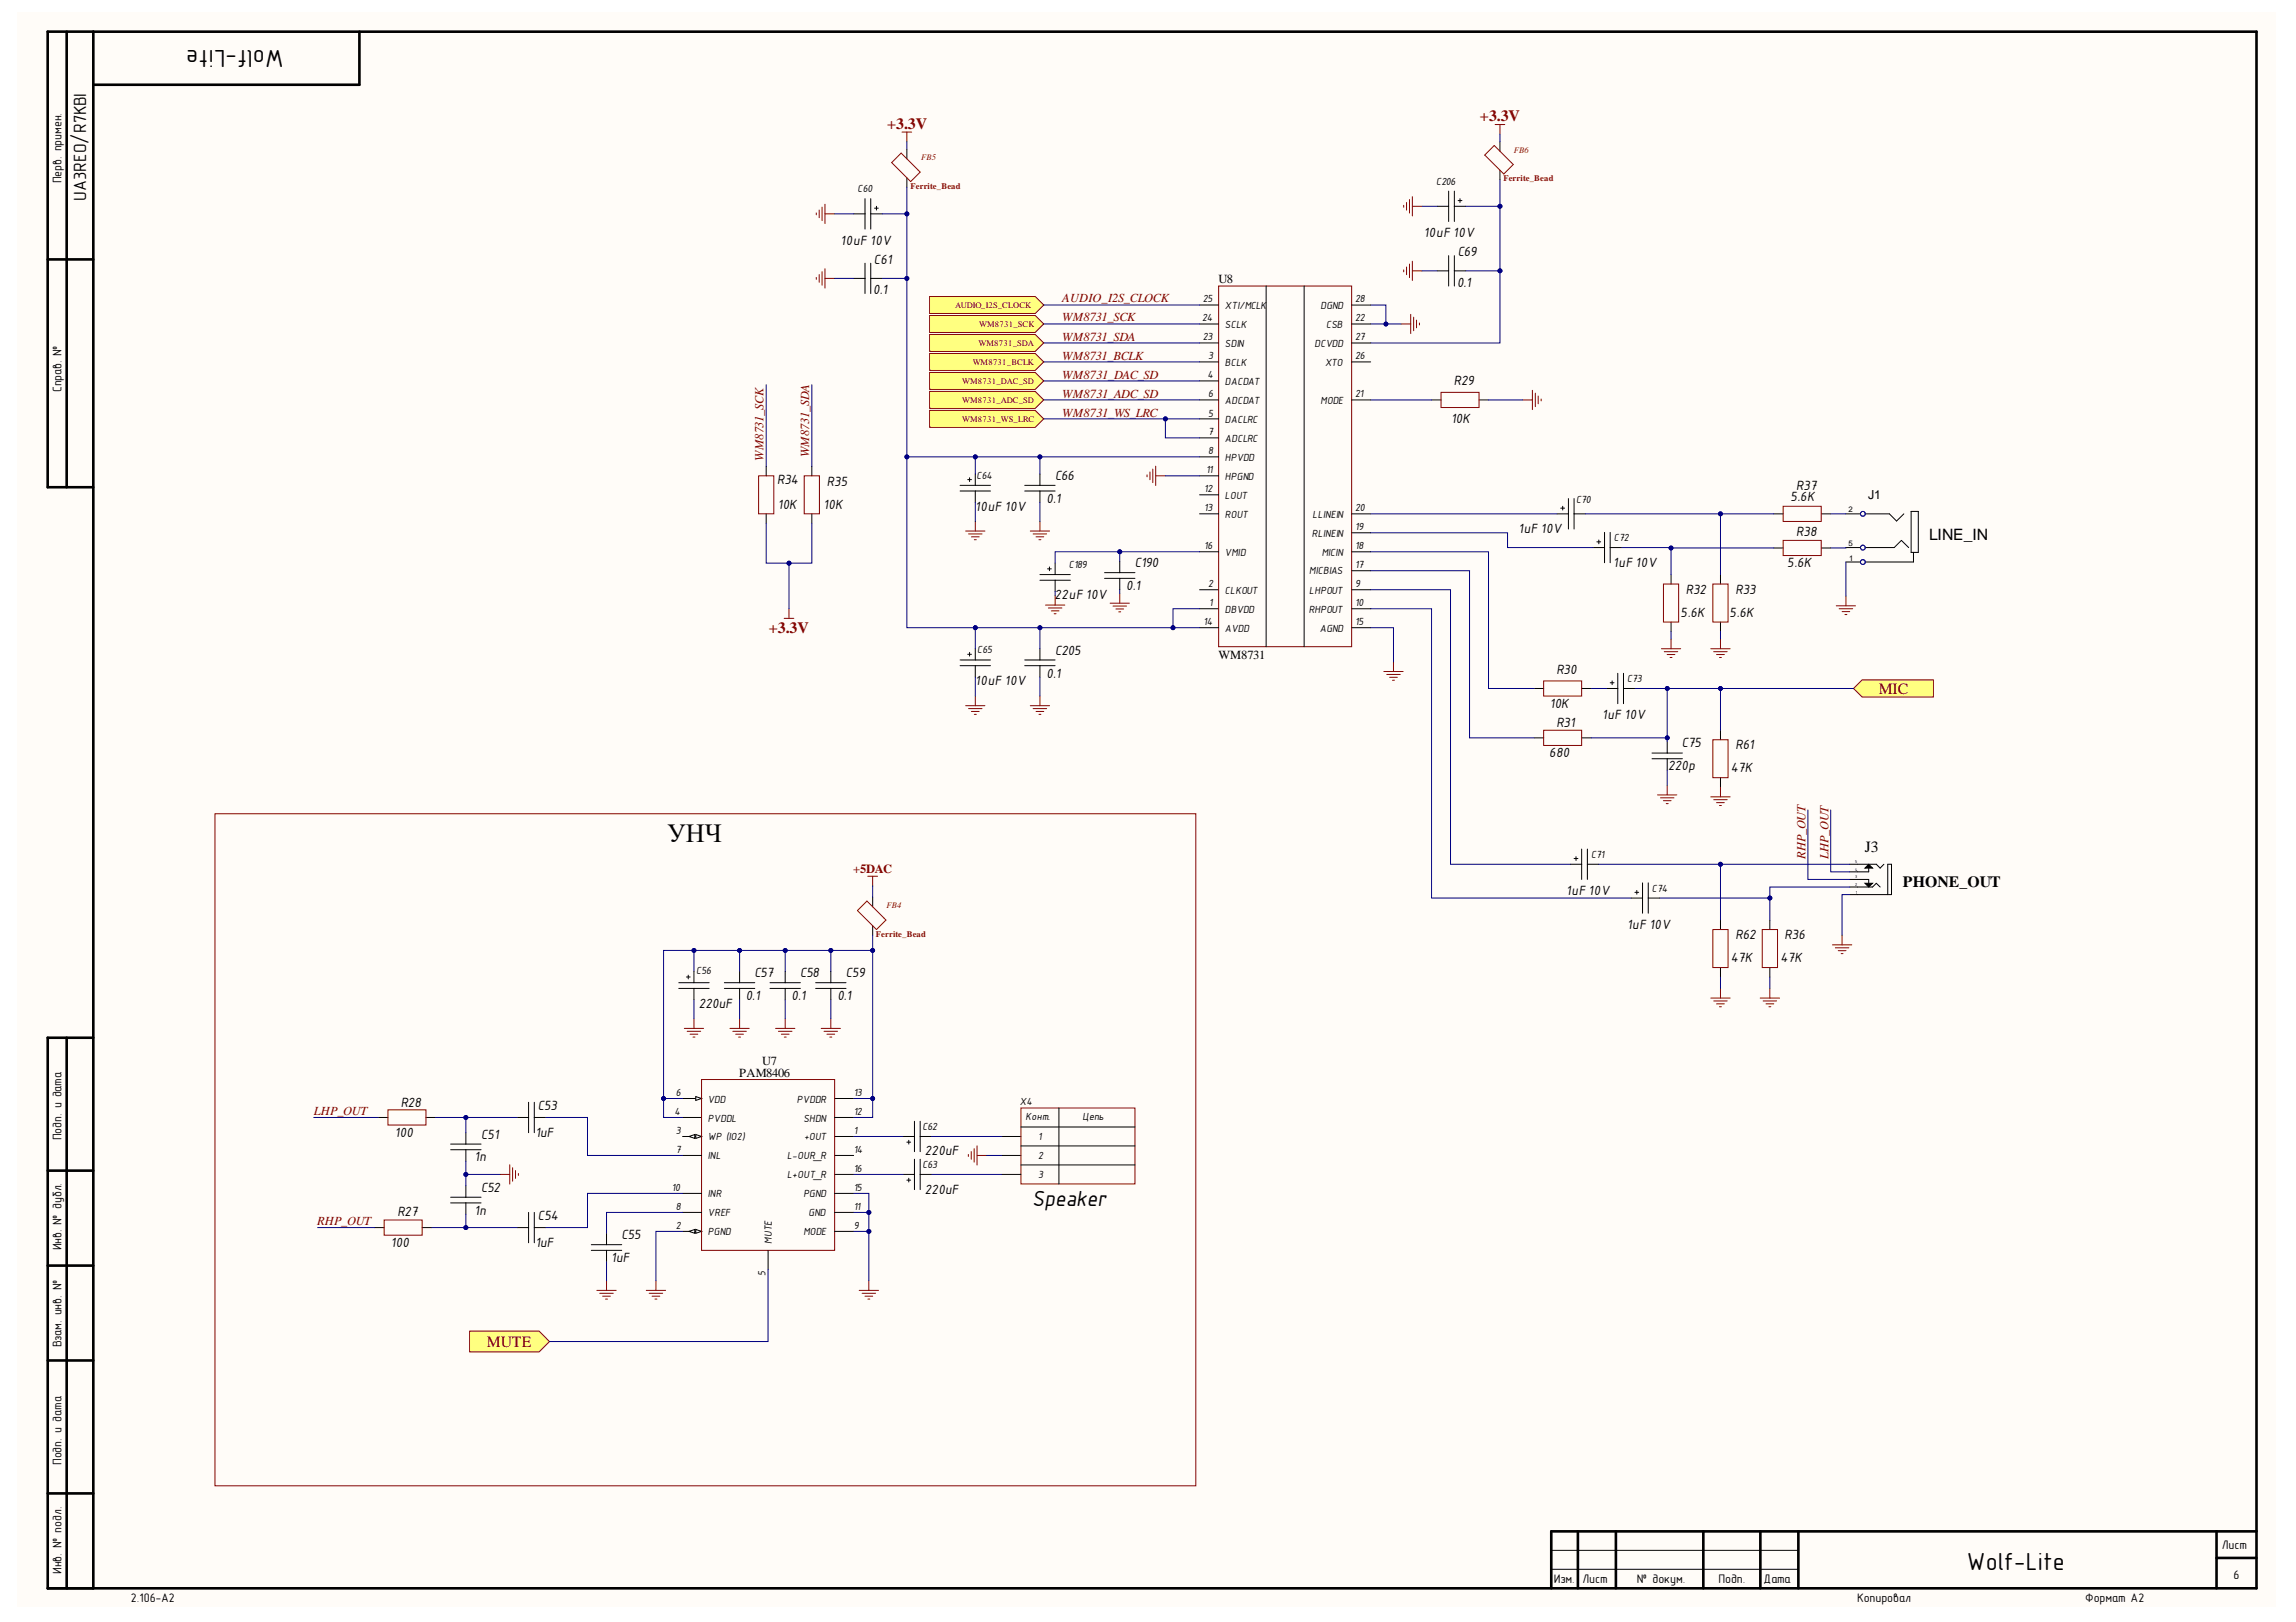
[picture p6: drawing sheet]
<svg xmlns="http://www.w3.org/2000/svg" width="297mm" height="210mm" viewBox="0 0 297 210" stroke-linecap="round" stroke-linejoin="round" font-family="sans-serif">
<defs><g id="words">
<text font-size="3.4" x="86.3" y="109">УНЧ</text>
<g font-size="3.2">
<text x="36.7" y="6.4" transform="rotate(-180 36.7 6.4)">Wolf-Lite</text>
<text x="254.5" y="203.2">Wolf-Lite</text>
</g>
<text font-size="3.1" x="133.5" y="156.1">Speaker</text>
<text font-size="2.3" x="11.2" y="26" transform="rotate(-90 11.2 26)">UA3REO/R7KBI</text>
<g font-size="2" fill="#800000">
<text x="114.8" y="16.6">+3.3V</text>
<text x="191.5" y="15.7">+3.3V</text>
<text x="99.5" y="81.9">+3.3V</text>
<text x="243" y="89.8">MIC</text>
<text x="63" y="174.3">MUTE</text>
</g>
<g font-size="2">
<text x="249.6" y="69.9">LINE_IN</text>
<text x="241.3" y="110.2">J3</text>
<text x="246.2" y="114.7">PHONE_OUT</text>
</g>
<g font-size="1.9">
<text x="108.8" y="31.7">10uF 10V</text>
<text x="113.1" y="34.1">C61</text>
<text x="184.2" y="30.7">10uF 10V</text>
<text x="188.6" y="33.1">C69</text>
<text x="113" y="38">0.1</text>
<text x="188.5" y="37.1">0.1</text>
<text x="188.1" y="49.8">R29</text>
<text x="187.7" y="54.7">10K</text>
<text x="100.6" y="62.6">R34</text>
<text x="100.6" y="65.8">10K</text>
<text x="106.6" y="65.8">10K</text>
<text x="107" y="62.9">R35</text>
<text x="135.4" y="65.1">0.1</text>
<text x="136.5" y="62.1">C66</text>
<text x="231.6" y="64.9">5.6K</text>
<text x="232.4" y="63.4">R37</text>
<text x="126.2" y="66.1">10uF 10V</text>
<text x="196.5" y="69">1uF 10V</text>
<text x="232.4" y="69.4">R38</text>
<text x="136.4" y="77.6">22uF 10V</text>
<text x="145.7" y="76.4">0.1</text>
<text x="146.8" y="73.4">C190</text>
<text x="208.7" y="73.4">1uF 10V</text>
<text x="218.1" y="76.9">R32</text>
<text x="224.5" y="76.9">R33</text>
<text x="231.2" y="73.3">5.6K</text>
<text x="217.4" y="79.8">5.6K</text>
<text x="223.8" y="79.8">5.6K</text>
<text x="126.2" y="88.6">10uF 10V</text>
<text x="135.4" y="87.7">0.1</text>
<text x="136.5" y="84.7">C205</text>
<text x="201.4" y="87.2">R30</text>
<text x="200.5" y="91.6">10K</text>
<text x="201.4" y="94">R31</text>
<text x="207.3" y="93.1">1uF 10V</text>
<text x="200.4" y="98">680</text>
<text x="215.8" y="99.7">220p</text>
<text x="217.6" y="96.7">C75</text>
<text x="223.9" y="99.9">47K</text>
<text x="224.5" y="97">R61</text>
<text x="202.6" y="115.8">1uF 10V</text>
<text x="210.5" y="120.2">1uF 10V</text>
<text x="223.9" y="124.5">47K</text>
<text x="224.5" y="121.6">R62</text>
<text x="230.4" y="124.5">47K</text>
<text x="230.9" y="121.6">R36</text>
<text x="90.4" y="130.4">220uF</text>
<text x="96.5" y="129.4">0.1</text>
<text x="97.6" y="126.5">C57</text>
<text x="102.4" y="129.4">0.1</text>
<text x="103.5" y="126.5">C58</text>
<text x="108.3" y="129.4">0.1</text>
<text x="109.4" y="126.5">C59</text>
<text x="51.8" y="143.2">R28</text>
<text x="69.6" y="143.7">C53</text>
<text x="51.1" y="147.1">100</text>
<text x="62.2" y="147.3">C51</text>
<text x="69.3" y="147.1">1uF</text>
<text x="119.7" y="149.5">220uF</text>
<text x="61.4" y="150.3">1n</text>
<text x="62.2" y="154.3">C52</text>
<text x="119.7" y="154.5">220uF</text>
<text x="50.6" y="161.4">100</text>
<text x="51.4" y="157.4">R27</text>
<text x="61.4" y="157.2">1n</text>
<text x="69.3" y="161.4">1uF</text>
<text x="69.6" y="157.9">C54</text>
<text x="80.4" y="160.3">C55</text>
<text x="79.1" y="163.3">1uF</text>
</g>
<g font-size="1.6">
<text x="7.9" y="23.7" transform="rotate(-90 7.9 23.7)">Перв. примен.</text>
<text x="157.6" y="36.6">U8</text>
<text x="7.9" y="50.8" transform="rotate(-90 7.9 50.8)">Справ. №</text>
<text x="241.7" y="64.5">J1</text>
<text x="157.6" y="85.2">WM8731</text>
<text x="98.6" y="137.9">U7</text>
<text x="95.6" y="139.4">PAM8406</text>
<text x="7.9" y="147.6" transform="rotate(-90 7.9 147.6)">Подп. и дата</text>
<text x="7.9" y="161.8" transform="rotate(-90 7.9 161.8)">Инв. № дубл.</text>
<text x="7.9" y="174.4" transform="rotate(-90 7.9 174.4)">Взам. инв. №</text>
<text x="7.9" y="189.6" transform="rotate(-90 7.9 189.6)">Подп. и дата</text>
<text x="7.9" y="203.7" transform="rotate(-90 7.9 203.7)">Инв. № подл.</text>
<text x="287.4" y="200.5">Лист</text>
<text x="16.9" y="207.3">2.106-A2</text>
<text x="201" y="204.9">Изм.</text>
<text x="204.7" y="204.9">Лист</text>
<text x="211.8" y="204.9">№ докум.</text>
<text x="222.3" y="204.9">Подп.</text>
<text x="228.2" y="204.9">Дата</text>
<text x="240.3" y="207.3">Копировал</text>
<text x="269.8" y="207.3">Формат А2</text>
<text x="289" y="204.4">6</text>
</g>
<g font-size="1.6" fill="#800000">
<text x="137.4" y="41.6">WM8731_SCK</text>
<text x="137.4" y="39.1">AUDIO_I2S_CLOCK</text>
<text x="137.4" y="46.6">WM8731_BCLK</text>
<text x="137.4" y="44.1">WM8731_SDA</text>
<text x="137.4" y="49">WM8731_DAC_SD</text>
<text x="137.4" y="51.5">WM8731_ADC_SD</text>
<text x="137.4" y="53.9">WM8731_WS_LRC</text>
<text x="98.8" y="59.6" transform="rotate(-90 98.8 59.6)">WM8731_SCK</text>
<text x="104.7" y="59.1" transform="rotate(-90 104.7 59.1)">WM8731_SDA</text>
<text x="110.4" y="113">+5DAC</text>
<text x="233.6" y="111.2" transform="rotate(-90 233.6 111.2)">RHP_OUT</text>
<text x="236.5" y="111.2" transform="rotate(-90 236.5 111.2)">LHP_OUT</text>
<text x="40.6" y="144.3">LHP_OUT</text>
<text x="41" y="158.6">RHP_OUT</text>
</g>
<g font-size="1.5">
<text x="185.8" y="23.9">C206</text>
<text x="111" y="24.8">C60</text>
<text x="155.5" y="41.6">24</text>
<text x="155.6" y="39.1">25</text>
<text x="158.5" y="40">XTI/MCLK</text>
<text x="170.8" y="40">DGND</text>
<text x="175.3" y="41.6">22</text>
<text x="175.3" y="39.1">28</text>
<text x="155.6" y="44">23</text>
<text x="156.3" y="46.5">3</text>
<text x="158.5" y="47.4">BCLK</text>
<text x="158.5" y="44.9">SDIN</text>
<text x="158.5" y="42.4">SCLK</text>
<text x="170.1" y="44.9">DCVDD</text>
<text x="171.4" y="47.4">XTO</text>
<text x="171.6" y="42.4">CSB</text>
<text x="175.3" y="46.5">26</text>
<text x="175.3" y="44">27</text>
<text x="156.2" y="48.9">4</text>
<text x="156.3" y="53.9">5</text>
<text x="156.3" y="51.4">6</text>
<text x="158.5" y="49.8">DACDAT</text>
<text x="158.5" y="52.3">ADCDAT</text>
<text x="170.8" y="52.3">MODE</text>
<text x="175.3" y="51.4">21</text>
<text x="156.3" y="56.4">7</text>
<text x="156.3" y="58.8">8</text>
<text x="158.5" y="54.7">DACLRC</text>
<text x="158.5" y="57.2">ADCLRC</text>
<text x="158.5" y="59.6">HPVDD</text>
<text x="126.3" y="61.9">C64</text>
<text x="155.8" y="63.7">12</text>
<text x="156" y="61.3">11</text>
<text x="158.5" y="62.1">HPGND</text>
<text x="158.5" y="64.5">LOUT</text>
<text x="203.9" y="65.1">C70</text>
<text x="155.8" y="66.2">13</text>
<text x="155.8" y="71.1">16</text>
<text x="158.5" y="67">ROUT</text>
<text x="158.5" y="71.9">VMID</text>
<text x="169.7" y="69.4">RLINEIN</text>
<text x="169.8" y="67">LLINEIN</text>
<text x="171" y="71.9">MICIN</text>
<text x="175.3" y="71.1">18</text>
<text x="175.3" y="68.6">19</text>
<text x="175.3" y="66.2">20</text>
<text x="208.8" y="70">C72</text>
<text x="138.3" y="73.5">C189</text>
<text x="156.3" y="76">2</text>
<text x="158.5" y="76.9">CLKOUT</text>
<text x="169.4" y="76.9">LHPOUT</text>
<text x="169.4" y="74.3">MICBIAS</text>
<text x="175.3" y="76">9</text>
<text x="175.3" y="73.5">17</text>
<text x="155.7" y="80.9">14</text>
<text x="156.5" y="78.4">1</text>
<text x="158.5" y="79.3">DBVDD</text>
<text x="158.5" y="81.8">AVDD</text>
<text x="169.3" y="79.3">RHPOUT</text>
<text x="170.7" y="81.8">AGND</text>
<text x="175.3" y="78.4">10</text>
<text x="175.3" y="80.9">15</text>
<text x="126.4" y="84.6">C65</text>
<text x="210.5" y="88.3">C73</text>
<text x="205.8" y="111.1">C71</text>
<text x="213.7" y="115.4">C74</text>
<text x="90.1" y="126">C56</text>
<text x="87.4" y="141.8">6</text>
<text x="91.6" y="142.7">VDD</text>
<text x="103.1" y="142.7">PVDDR</text>
<text x="110.4" y="141.8">13</text>
<text x="131.9" y="142.9">X4</text>
<text x="87.3" y="144.3">4</text>
<text x="87.4" y="146.7">3</text>
<text x="87.4" y="149.2">7</text>
<text x="91.6" y="147.6">WP (IO2)</text>
<text x="91.6" y="145.1">PVDDL</text>
<text x="103.9" y="145.1">SHDN</text>
<text x="104" y="147.6">+OUT</text>
<text x="110.4" y="149.2">14</text>
<text x="110.4" y="146.7">1</text>
<text x="110.4" y="144.3">12</text>
<text x="119.3" y="146.2">C62</text>
<text x="132.7" y="144.9">Конт.</text>
<text x="134.3" y="147.6">1</text>
<text x="140" y="144.9">Цепь</text>
<text x="86.9" y="154.1">10</text>
<text x="91.6" y="150">INL</text>
<text x="91.6" y="154.9">INR</text>
<text x="101.8" y="152.5">L+OUT_R</text>
<text x="101.8" y="150">L-OUR_R</text>
<text x="103.9" y="154.9">PGND</text>
<text x="110.4" y="151.6">16</text>
<text x="110.4" y="154.1">15</text>
<text x="119.3" y="151.1">C63</text>
<text x="134.3" y="150">2</text>
<text x="134.3" y="152.5">3</text>
<text x="87.4" y="159">2</text>
<text x="87.4" y="156.5">8</text>
<text x="91.6" y="159.8">PGND</text>
<text x="91.6" y="157.4">VREF</text>
<text x="99.9" y="160.9" transform="rotate(-90 99.9 160.9)">MUTE</text>
<text x="103.9" y="159.8">MODE</text>
<text x="104.6" y="157.4">GND</text>
<text x="110.4" y="156.5">11</text>
<text x="110.4" y="159">9</text>
<text x="99" y="165.2" transform="rotate(-90 99 165.2)">5</text>
</g>
<g font-size="1.1" fill="#980000">
<text x="119.2" y="20.7">FB5</text>
<text x="194.5" y="23.5">Ferrite_Bead</text>
<text x="195.9" y="19.8">FB6</text>
<text x="117.8" y="24.5">Ferrite_Bead</text>
<text x="114.7" y="117.5">FB4</text>
<text x="113.3" y="121.3">Ferrite_Bead</text>
</g>
<g font-size="1.1" fill="#800000">
<text x="123.6" y="39.9">AUDIO_I2S_CLOCK</text>
<text x="125.8" y="47.2">WM8731_BCLK</text>
<text x="126.6" y="44.8">WM8731_SDA</text>
<text x="126.7" y="42.3">WM8731_SCK</text>
<text x="124.5" y="49.7">WM8731_DAC_SD</text>
<text x="124.5" y="52.1">WM8731_ADC_SD</text>
<text x="124.5" y="54.6">WM8731_WS_LRC</text>
</g>
<g font-size="1">
<text x="239.2" y="70.6">5</text>
<text x="239.2" y="66.3">2</text>
<text x="239.2" y="72.6">1</text>
</g>
<g font-size=".6">
<text x="240" y="111.7">5</text>
<text x="240" y="112.7">4</text>
<text x="240" y="113.6">3</text>
<text x="240" y="114.6">2</text>
<text x="240.1" y="115.7">1</text>
</g>
</g></defs>
<g fill="#fffcf8">
<path d="M2.2 1.6h292.2v206.4h-292.2z" fill-rule="evenodd"/>
<path d="M2.2 1.6h292.2v206.4h-292.2z" fill-rule="evenodd"/>
</g>
<g fill="none" stroke="#000" stroke-width=".34">
<path d="M8.6 4.1v59M12.1 4.1v201.4M46.5 4.1v6.9h-34.4M6.2 33.6h5.9M12.1 63.1h-5.9v-59h285.7v201.4h-285.7v-71.2h5.9M8.6 134.3v71.2M6.2 151.5h5.9M6.2 163.8h5.9M6.2 176.1h5.9M6.2 193.3h5.9M204.1 198.2v7.3M209.1 198.2v7.3"/>
<path d="M220.4 198.2v7.3M227.7 198.2v7.3M232.7 198.2v7.3M286.8 198.2v7.3M291.9 198.2h-91.2v7.3M286.8 201.6h5.1"/>
</g>
<g fill="none" stroke="#000" stroke-width=".13">
<path d="M117.3 19.3v1.3M194.1 18.3v1.3M110.4 27.7h1.5M110.4 36h1.5M111.9 25.7v3.9M111.9 34.1v3.9M112.6 25.7v3.9M112.6 34.1v3.9M112.6 27.7h1.5M112.6 36h1.5M113.1 26.9h.5M113.4 26.7v.5"/>
<path d="M117.3 23v1.2M155.2 39.5h2.5M163.8 37v46.7M168.7 37v46.7M174.9 39.5h2.4M185.9 26.7h1.5M185.9 35.1h1.5M187.4 24.7v4M187.4 33.1v3.9M188.2 24.7v4M188.2 33.1v3.9M188.2 26.7h1.4"/>
<path d="M188.2 35.1h1.4M188.6 26h.5M188.9 25.7v.5M194.1 22v1.3M155.2 51.8h2.5M155.2 46.8h2.5M155.2 49.3h2.5M155.2 54.2h2.5M155.2 56.7h2.5M155.2 59.1h2.5M155.2 41.9h2.5M155.2 44.4h2.5"/>
<path d="M174.9 51.8h2.4M174.9 46.8h2.4M174.9 41.9h2.4M174.9 44.4h2.4M185.2 51.8h1.2M191.3 51.8h1.3M124.2 62.8h3.9M124.2 63.5h3.9M125.2 62.1h.5M125.4 61.8v.5M126.2 61.3v1.5M126.2 63.5v1.5"/>
<path d="M132.6 62.8h3.9M132.6 63.5h3.9M134.5 61.3v1.5M134.5 63.5v1.5M155.2 66.5h2.5M155.2 76.3h2.5M155.2 78.8h2.5M155.2 61.6h2.5M155.2 64h2.5M155.2 71.4h2.5M174.9 66.5h2.4M174.9 76.3h2.4"/>
<path d="M174.9 78.8h2.4M174.9 73.9h2.4M174.9 71.4h2.4M174.9 68.9h2.4M201.4 66.5h1.5M201.9 65.8h.5M202.2 65.5v.5M202.9 64.5v4M203.6 66.5h1.5M203.6 64.5v4M206.1 70.9h1.5M206.6 70.1h.5"/>
<path d="M206.8 69.9v.5M207.6 68.9v3.9M208.3 70.9h1.5M208.3 68.9v3.9M216.2 74.4v1.2M222.6 74.4v1.2M229.5 66.5h1.2M229.5 70.9h1.2M235.6 66.5h1.2M235.6 70.9h1.2M238.8 66.5h1.9M238.8 72.7h1.9"/>
<path d="M238.8 70.9h1.9M241.3 70.9h3.8l.9-1 .9 1M241.3 66.5h3.1l1 .9 .9-.9M247.2 66.2h1v5.3h-1zM247.6 71.5v1.2h-6.3M124.2 85.4h3.9M124.2 86.1h3.9M125.2 84.7h.5M125.4 84.4v.5M126.2 83.9v1.5M126.2 86.1v1.5M132.6 85.4h3.9"/>
<path d="M132.6 86.1h3.9M134.5 83.9v1.5M134.5 86.1v1.5M155.2 81.2h2.5M174.9 81.2h2.4M198.5 89.1h1.2M198.5 95.5h1.2M204.6 89.1h1.3M204.6 95.5h1.3M207.8 89.1h1.5M208.3 88.4h.5M208.6 88.1v.5"/>
<path d="M209.3 87.1v4M210 87.1v4M210 89.1h1.5M213.7 97.5h4M213.7 98.2h4M215.7 96v1.5M215.7 98.2v1.5M216.2 80.5v1.2M222.6 80.5v1.2M222.6 94.5v1.2M112.9 116.1v1.2M112.9 119.8v1.2"/>
<path d="M203.2 111.8h1.4M203.6 111.1h.5M203.9 110.9v.5M204.6 109.9v3.9M205.4 109.9v3.9M205.4 111.8h1.4M211 116.2h1.5M211.5 115.5h.5M211.8 115.2v.5M212.5 114.3v3.9M213.2 114.3v3.9M213.2 116.2h1.5"/>
<path d="M222.6 100.6v1.3M222.6 119.1v1.2M229 119.1v1.2M87.8 127.2h3.9M87.8 127.9h3.9M88.8 126.4h.5M89 126.2v.5M89.8 125.7v1.5M89.8 127.9v1.5M93.7 127.2h3.9M93.7 127.9h3.9M95.7 125.7v1.5"/>
<path d="M95.7 127.9v1.5M99.6 127.2h3.9M99.6 127.9h3.9M101.6 125.7v1.5M101.6 127.9v1.5M105.5 127.2h4M105.5 127.9h4M107.5 125.7v1.5M107.5 127.9v1.5M222.6 125.2v1.2M229 125.2v1.2M58.3 148.1h3.9"/>
<path d="M58.3 148.8h3.9M58.3 154.9h3.9M58.3 155.7h3.9M60.3 146.6v1.5M60.3 148.8v1.5M60.3 153.5v1.4M60.3 155.7v1.4M66.9 158.9h1.5M66.9 144.6h1.5M68.4 142.6v4M68.4 156.9v3.9M69.1 142.6v4"/>
<path d="M69.1 156.9v3.9M69.1 158.9h1.5M69.1 144.6h1.5M78.5 159.6v1.5M88.3 142.2h2.5M116.8 147.1h1.5M116.8 152h1.5M117.3 147.8h.5M117.3 152.7h.5M117.6 147.6v.5M117.6 152.5v.5M118.3 145.1v3.9"/>
<path d="M118.3 150v3.9M119 145.1v3.9M119 150v3.9M119 147.1h1.5M119 152h1.5M129.6 147.1h2.5M129.6 152h2.5M129.6 149.5h2.5M132.1 145.8h14.7M132.1 148.3h14.7M132.1 150.8h14.7M137 143.4v9.8"/>
<path d="M76.5 161.1h3.9M76.5 161.8h3.9M78.5 161.8v1.5M200.7 203.1h32M200.7 200.6h32"/>
</g>
<g fill="none" stroke="#800000" stroke-width=".13">
<path d="M116.7 17.1h1.2M117.3 17.1v1.2M193.4 16.1h1.3M194.1 16.1v1.3M105.6 27.6v.2M105.6 35.9v.3M106 27.2v1M106 35.5v1M106.4 26.8v1.8M106.4 35.2v1.7M106.7 26.4v2.5M106.7 34.8v2.5"/>
<path d="M106.7 27.7h1.3M106.7 36h1.3M157.7 37h17.2v46.7h-17.2zM181.6 26.6v.2M181.6 34.9v.3M182 26.2v1M182 34.6v.9M182.3 25.8v1.8M182.3 34.2v1.7M182.7 25.5v2.4M182.7 33.8v2.5M182.7 26.7h1.3"/>
<path d="M182.7 35.1h1.3M181.3 41.9h1.2M182.5 40.7v2.5M182.9 41v1.8M183.3 41.4v1M183.6 41.8v.3M186.4 50.8h4.9v1.9h-4.9zM197 51.8h1.2M198.2 50.5v2.5M198.6 50.9v1.7M199 51.3v1M199.4 51.6v.3"/>
<path d="M124.9 68.7h2.5M125.3 69.1h1.7M125.7 69.5h1M126 69.8h.3M126.2 67.5v1.2M133.3 68.7h2.5M133.7 69.1h1.7M134 69.5h1M134.4 69.8h.3M134.5 67.5v1.2M148.4 61.5v.2M148.8 61.1v1"/>
<path d="M149.1 60.7v1.8M149.5 60.3v2.5M149.5 61.6h1.3M215.2 75.6h2v4.9h-2zM221.6 75.6h2v4.9h-2zM230.7 65.5h4.9v2h-4.9zM230.7 69.9h4.9v2h-4.9zM237.6 78.4h2.5M237.9 78.8h1.8M238.3 79.1h1M238.7 79.5h.2M238.8 77.2v1.2"/>
<path d="M124.9 91.3h2.5M125.3 91.7h1.7M125.7 92.1h1M126 92.4h.3M126.2 90.1v1.2M133.3 91.3h2.5M133.7 91.7h1.7M134 92.1h1M134.4 92.4h.3M134.5 90.1v1.2M179 86.9h2.5M179.4 87.3h1.8"/>
<path d="M179.8 87.7h1M180.2 88h.2M180.3 85.7v1.2M199.7 88.1h4.9v2h-4.9zM199.7 94.5h4.9v2h-4.9zM214.9 84h2.5M215.3 84.3h1.8M215.7 84.7h1M216.1 85.1h.2M216.2 82.7v1.3M221.3 84h2.5M221.6 95.7h2v4.9h-2z"/>
<path d="M221.7 84.3h1.8M222.1 84.7h1M222.5 85.1h.2M222.6 82.7v1.3M112.3 113.4h1.2M112.9 113.4v1.2M214.4 102.9h2.5M214.8 103.2h1.8M215.2 103.6h1M215.6 104h.2M215.7 101.6v1.3M221.3 103.1h2.5"/>
<path d="M221.7 103.5h1.8M222.1 103.9h1M222.5 104.2h.2M222.6 101.9v1.2M88.5 133.1h2.5M88.9 133.5h1.8M89.3 133.8h1M89.7 134.2h.2M89.8 131.8v1.3M94.4 133.1h2.5M94.8 133.5h1.8M95.2 133.8h1"/>
<path d="M95.6 134.2h.2M95.7 131.8v1.3M100.3 133.1h2.5M100.7 133.5h1.8M101.1 133.8h1M101.5 134.2h.2M101.6 131.8v1.3M106.2 133.1h2.5M106.6 133.5h1.8M107 133.8h1M107.4 134.2h.2M107.5 131.8v1.3"/>
<path d="M221.3 129.2h2.5M221.6 120.3h2v4.9h-2zM221.7 129.5h1.8M222.1 129.9h1M222.5 130.3h.2M222.6 127.9v1.3M227.7 129.2h2.5M228 120.3h2v4.9h-2zM228.1 129.5h1.7M228.5 129.9h1M228.9 130.3h.2M229 127.9v1.3"/>
<path d="M237.1 122.3h2.5M237.4 122.7h1.8M237.8 123h1M238.2 123.4h.2M238.3 121v1.3M64.7 152h1.2M65.9 150.7v2.5M66.3 151.1v1.8M66.7 151.5v1M67.1 151.9v.2M125.3 149.4v.3M125.7 149v1"/>
<path d="M126 148.7v1.7M126.4 148.3v2.5M126.4 149.5h1.3M132.1 143.4h14.7v9.8h-14.7zM77.2 167h2.5M77.6 167.4h1.7M78 167.7h1M78.3 168.1h.3M78.5 165.7v1.3M83.6 167h2.5M84 167.4h1.7M84.4 167.7h1"/>
<path d="M84.7 168.1h.3M84.9 165.7v1.3M111.2 167h2.5M111.5 167.4h1.8M111.9 167.7h1M112.3 168.1h.2M112.4 165.7v1.3"/>
</g>
<path d="M116.6 19.8l2.4 2.5-1.2 1.2-2.4-2.5zM193.3 18.8l2.5 2.5-1.3 1.2-2.4-2.4zM110.9 117.8l1.3-1.2 2.4 2.5-1.2 1.2z" fill="none" stroke="#980000" stroke-width=".13"/>
<g fill="none" stroke="#00f" stroke-width=".13">
<circle cx="241" cy="72.7" r=".31"/>
<circle cx="241" cy="66.5" r=".31"/>
<circle cx="241" cy="70.9" r=".31"/>
</g>
<path d="M90 141.9l.8 .3-.8 .2z" fill="#f8fcff"/>
<path d="M88.3 159.4h2.5M90 141.9l.8 .3-.8 .2z" fill="none" stroke="#000" stroke-width=".13"/>
<path d="M90 159.1l.8 .3-.8 .2z" fill="#f8fcff"/>
<path d="M90 159.1l.8 .3-.8 .2z" fill="none" stroke="#000" stroke-width=".13"/>
<path d="M89.1 159.4l.8-.3v.5z" fill="#f8fcff"/>
<path d="M88.3 147.1h2.5M89.1 159.4l.8-.3v.5z" fill="none" stroke="#000" stroke-width=".13"/>
<path d="M90 146.8l.8 .3-.8 .2z" fill="#f8fcff"/>
<path d="M90 146.8l.8 .3-.8 .2z" fill="none" stroke="#000" stroke-width=".13"/>
<path d="M89.1 147.1l.8-.3v.5z" fill="#f8fcff"/>
<g fill="none" stroke="#000" stroke-width=".13">
<path d="M88.3 144.6h2.5M88.3 149.5h2.5M88.3 154.4h2.5M88.3 156.9h2.5M89.1 147.1l.8-.3v.5zM108 144.6h2.4M108 142.2h2.4M108 152h2.4M108 149.5h2.4M108 147.1h2.4M108 154.4h2.4M108 156.9h2.4"/>
<path d="M108 159.4h2.4M99.4 161.8v2.5"/>
</g>
<path d="M90.8 139.7h17.2v22.1h-17.2z" fill="none" stroke="#800000" stroke-width=".13"/>
<path d="M60.8 172.3h8.9l1.4 1.3-1.4 1.4h-8.9z" fill-rule="evenodd" fill="#ffff80"/>
<path d="M27.8 105.3h126.9v87h-126.9zM49.7 157.9h4.9v1.9h-4.9zM50.2 143.6h4.9v2h-4.9zM60.8 172.3h8.9l1.4 1.3-1.4 1.4h-8.9z" fill="none" stroke="#800000" stroke-width=".13"/>
<path d="M48.5 158.9h1.2M49 144.6h1.2M54.6 158.9h1.2M55.1 144.6h1.2" fill="none" stroke="#000" stroke-width=".13"/>
<path d="M239.8 89.1l1.1-1.1h9.2v2.2h-9.2z" fill-rule="evenodd" fill="#ffff80"/>
<path d="M239.8 89.1l1.1-1.1h9.2v2.2h-9.2z" fill="none" stroke="#800000" stroke-width=".13"/>
<path d="M120.3 38.4h13.6l1.1 1.1-1.1 1.1h-13.6z" fill-rule="evenodd" fill="#ffff80"/>
<path d="M120.3 38.4h13.6l1.1 1.1-1.1 1.1h-13.6z" fill="none" stroke="#800000" stroke-width=".13"/>
<path d="M120.3 40.8h13.6l1.1 1.1-1.1 1.1h-13.6z" fill-rule="evenodd" fill="#ffff80"/>
<path d="M120.3 40.8h13.6l1.1 1.1-1.1 1.1h-13.6z" fill="none" stroke="#800000" stroke-width=".13"/>
<path d="M120.3 43.3h13.6l1.1 1.1-1.1 1.1h-13.6z" fill-rule="evenodd" fill="#ffff80"/>
<path d="M120.3 43.3h13.6l1.1 1.1-1.1 1.1h-13.6z" fill="none" stroke="#800000" stroke-width=".13"/>
<path d="M120.3 45.7h13.6l1.1 1.1-1.1 1.1h-13.6z" fill-rule="evenodd" fill="#ffff80"/>
<path d="M120.3 45.7h13.6l1.1 1.1-1.1 1.1h-13.6z" fill="none" stroke="#800000" stroke-width=".13"/>
<path d="M120.3 48.2h13.6l1.1 1.1-1.1 1.1h-13.6z" fill-rule="evenodd" fill="#ffff80"/>
<path d="M120.3 48.2h13.6l1.1 1.1-1.1 1.1h-13.6z" fill="none" stroke="#800000" stroke-width=".13"/>
<path d="M120.3 50.7h13.6l1.1 1.1-1.1 1.1h-13.6z" fill-rule="evenodd" fill="#ffff80"/>
<path d="M120.3 50.7h13.6l1.1 1.1-1.1 1.1h-13.6z" fill="none" stroke="#800000" stroke-width=".13"/>
<path d="M120.3 53.1h13.6l1.1 1.1-1.1 1.1h-13.6z" fill-rule="evenodd" fill="#ffff80"/>
<g fill="none" stroke="#800000" stroke-width=".13">
<path d="M120.3 53.1h13.6l1.1 1.1-1.1 1.1h-13.6zM98.1 61.6h2v4.9h-2zM102.1 78.8v1.2M104 61.6h2v4.9h-2zM135.3 78.3h2.5M135.6 78.7h1.8M136 79.1h1M136.4 79.4h.2M136.5 77.1v1.2M143.6 78.1h2.5M144 78.4h1.7M144.4 78.8h1"/>
<path d="M144.7 79.2h.3M144.9 76.8v1.3M101.5 80h1.2"/>
</g>
<g fill="none" stroke="#000" stroke-width=".13">
<path d="M99.1 60.3v1.3M99.1 66.5v1.2M105 60.3v1.3M105 66.5v1.2M134.5 74.4h4M134.5 75.1h4M135.5 73.6h.5M135.8 73.4v.5M136.5 72.9v1.5M136.5 75.1v1.5M142.9 74.1h3.9M142.9 74.8h3.9"/>
<path d="M144.9 72.6v1.5M144.9 74.8v1.5M239.3 115.8h5.4v-4h-.5v4M239.3 111.8h3.4l.5 .5 .5-.5M239.3 114.8h3l.4-.5 .5 .5M239.3 113.8h2.5v.5M241.3 114.3h1l-.5 .5zM241.8 111.8l.5 .5h-1zM241.8 112.3v.5h-2.5"/>
</g>
<path d="M241.8 111.8l.5 .5h-1zM241.3 114.3h1l-.5 .5z" fill="#000"/>
<path d="M40.6 144.6h8.4M41.1 158.9h7.4M55.8 158.9h4.5" fill="none" stroke="#000080" stroke-width=".13"/>
<circle cx="60.3" cy="158.9" r=".25" fill="#000080"/>
<g fill="none" stroke="#000080" stroke-width=".13">
<path d="M56.3 144.6h4"/>
<circle cx="60.3" cy="158.9" r=".25"/>
</g>
<circle cx="60.3" cy="144.6" r=".25" fill="#000080"/>
<g fill="none" stroke="#000080" stroke-width=".13">
<path d="M60.3 157.1v1.8h6.6"/>
<circle cx="60.3" cy="144.6" r=".25"/>
</g>
<circle cx="60.3" cy="158.9" r=".25" fill="#000080"/>
<g fill="none" stroke="#000080" stroke-width=".13">
<path d="M60.3 152h4.4"/>
<circle cx="60.3" cy="158.9" r=".25"/>
</g>
<circle cx="60.3" cy="152" r=".25" fill="#000080"/>
<g fill="none" stroke="#000080" stroke-width=".13">
<path d="M66.9 144.6h-6.6v2"/>
<circle cx="60.3" cy="152" r=".25"/>
</g>
<circle cx="60.3" cy="144.6" r=".25" fill="#000080"/>
<g fill="none" stroke="#000080" stroke-width=".13">
<path d="M70.6 144.6h5.4v4.9h12.3M88.3 154.4h-12.3v4.5h-5.4M88.3 156.9h-9.8v2.7M88.3 159.4h-3.4v6.3M88.3 142.2h-2.5v2.4h2.5M99.4 164.3v9.3h-28.3"/>
<circle cx="60.3" cy="144.6" r=".25"/>
</g>
<circle cx="85.8" cy="142.2" r=".25" fill="#000080"/>
<g fill="none" stroke="#000080" stroke-width=".13">
<path d="M112.9 123h-27.1v19.2"/>
<circle cx="85.8" cy="142.2" r=".25"/>
</g>
<circle cx="85.8" cy="142.2" r=".25" fill="#000080"/>
<circle cx="85.8" cy="142.2" r=".25" fill="none" stroke="#000080" stroke-width=".13"/>
<circle cx="89.8" cy="123" r=".25" fill="#000080"/>
<circle cx="89.8" cy="123" r=".25" fill="none" stroke="#000080" stroke-width=".13"/>
<circle cx="95.7" cy="123" r=".25" fill="#000080"/>
<circle cx="95.7" cy="123" r=".25" fill="none" stroke="#000080" stroke-width=".13"/>
<circle cx="101.6" cy="123" r=".25" fill="#000080"/>
<circle cx="101.6" cy="123" r=".25" fill="none" stroke="#000080" stroke-width=".13"/>
<circle cx="107.5" cy="123" r=".25" fill="#000080"/>
<circle cx="107.5" cy="123" r=".25" fill="none" stroke="#000080" stroke-width=".13"/>
<circle cx="112.9" cy="123" r=".25" fill="#000080"/>
<g fill="none" stroke="#000080" stroke-width=".13">
<path d="M108 36h2.4M108 27.7h2.4M110.4 156.9h2v2.5h-2"/>
<circle cx="112.9" cy="123" r=".25"/>
</g>
<circle cx="112.4" cy="156.9" r=".25" fill="#000080"/>
<circle cx="112.4" cy="156.9" r=".25" fill="none" stroke="#000080" stroke-width=".13"/>
<circle cx="112.4" cy="159.4" r=".25" fill="#000080"/>
<g fill="none" stroke="#000080" stroke-width=".13">
<path d="M110.4 154.4h2v2.5"/>
<circle cx="112.4" cy="159.4" r=".25"/>
</g>
<circle cx="112.4" cy="156.9" r=".25" fill="#000080"/>
<g fill="none" stroke="#000080" stroke-width=".13">
<path d="M110.4 142.2h2.5v2.4h-2.5"/>
<circle cx="112.4" cy="156.9" r=".25"/>
</g>
<circle cx="112.9" cy="142.2" r=".25" fill="#000080"/>
<g fill="none" stroke="#000080" stroke-width=".13">
<path d="M117.3 24.2v11.8h-3.2M110.4 152h6.4M110.4 147.1h6.4"/>
<circle cx="112.9" cy="142.2" r=".25"/>
</g>
<circle cx="117.3" cy="36" r=".25" fill="#000080"/>
<circle cx="117.3" cy="36" r=".25" fill="none" stroke="#000080" stroke-width=".13"/>
<circle cx="117.3" cy="27.7" r=".25" fill="#000080"/>
<g fill="none" stroke="#000080" stroke-width=".13">
<path d="M114.1 27.7h3.2"/>
<circle cx="117.3" cy="27.7" r=".25"/>
</g>
<circle cx="117.3" cy="27.7" r=".25" fill="#000080"/>
<g fill="none" stroke="#000080" stroke-width=".13">
<path d="M155.2 59.1h-37.9v22.1h37.9"/>
<circle cx="117.3" cy="27.7" r=".25"/>
</g>
<circle cx="151.8" cy="81.2" r=".25" fill="#000080"/>
<circle cx="151.8" cy="81.2" r=".25" fill="none" stroke="#000080" stroke-width=".13"/>
<circle cx="134.5" cy="81.2" r=".25" fill="#000080"/>
<circle cx="134.5" cy="81.2" r=".25" fill="none" stroke="#000080" stroke-width=".13"/>
<circle cx="126.2" cy="81.2" r=".25" fill="#000080"/>
<circle cx="126.2" cy="81.2" r=".25" fill="none" stroke="#000080" stroke-width=".13"/>
<circle cx="117.3" cy="59.1" r=".25" fill="#000080"/>
<circle cx="117.3" cy="59.1" r=".25" fill="none" stroke="#000080" stroke-width=".13"/>
<circle cx="126.2" cy="59.1" r=".25" fill="#000080"/>
<circle cx="126.2" cy="59.1" r=".25" fill="none" stroke="#000080" stroke-width=".13"/>
<circle cx="134.5" cy="59.1" r=".25" fill="#000080"/>
<g fill="none" stroke="#000080" stroke-width=".13">
<path d="M135 54.2h20.2M120.5 152h9.1M120.5 147.1h9.1M127.7 149.5h1.9"/>
<circle cx="134.5" cy="59.1" r=".25"/>
</g>
<circle cx="150.8" cy="54.2" r=".25" fill="#000080"/>
<g fill="none" stroke="#000080" stroke-width=".13">
<path d="M135 39.5h20.2M135 44.4h20.2M135 41.9h20.2M135 51.8h20.2M135 49.3h20.2M150.8 54.2v2.5h4.4M150.8 61.6h4.4"/>
<circle cx="150.8" cy="54.2" r=".25"/>
</g>
<circle cx="150.8" cy="54.2" r=".25" fill="#000080"/>
<g fill="none" stroke="#000080" stroke-width=".13">
<path d="M155.2 78.8h-3.4v2.4"/>
<circle cx="150.8" cy="54.2" r=".25"/>
</g>
<circle cx="151.8" cy="81.2" r=".25" fill="#000080"/>
<g fill="none" stroke="#000080" stroke-width=".13">
<path d="M194.1 35.1v9.3h-16.8M177.3 51.8h7.9M177.3 78.8h7.9v37.4h25.8M177.3 76.3h10.4v35.5h15.5M177.3 73.9h12.8v21.6h8.4M177.3 71.4h15.3v17.7h5.9M177.3 68.9h17.7v2h11.1M177.3 66.5h24.1M177.3 81.2h3v4.5"/>
<circle cx="151.8" cy="81.2" r=".25"/>
</g>
<circle cx="194" cy="35" r=".25" fill="#000080"/>
<g fill="none" stroke="#000080" stroke-width=".13">
<path d="M177.3 41.9h4"/>
<circle cx="194" cy="35" r=".25"/>
</g>
<circle cx="179.3" cy="41.9" r=".25" fill="#000080"/>
<g fill="none" stroke="#000080" stroke-width=".13">
<path d="M177.3 39.5h2v2.4"/>
<circle cx="179.3" cy="41.9" r=".25"/>
</g>
<circle cx="179.3" cy="41.9" r=".25" fill="#000080"/>
<g fill="none" stroke="#000080" stroke-width=".13">
<path d="M184 35.1h1.9M184 26.7h1.9M194.1 23.3v11.8h-4.5"/>
<circle cx="179.3" cy="41.9" r=".25"/>
</g>
<circle cx="194" cy="35" r=".25" fill="#000080"/>
<circle cx="194" cy="35" r=".25" fill="none" stroke="#000080" stroke-width=".13"/>
<circle cx="194" cy="26.7" r=".25" fill="#000080"/>
<g fill="none" stroke="#000080" stroke-width=".13">
<path d="M189.6 26.7h4.5"/>
<circle cx="194" cy="26.7" r=".25"/>
</g>
<circle cx="194" cy="26.7" r=".25" fill="#000080"/>
<g fill="none" stroke="#000080" stroke-width=".13">
<path d="M192.6 51.8h4.4M205.1 66.5h24.4"/>
<circle cx="194" cy="26.7" r=".25"/>
</g>
<circle cx="222.6" cy="66.5" r=".25" fill="#000080"/>
<g fill="none" stroke="#000080" stroke-width=".13">
<path d="M205.9 95.5h9.8"/>
<circle cx="222.6" cy="66.5" r=".25"/>
</g>
<circle cx="215.7" cy="95.5" r=".25" fill="#000080"/>
<g fill="none" stroke="#000080" stroke-width=".13">
<path d="M205.9 89.1h1.9M206.8 111.8h32.5"/>
<circle cx="215.7" cy="95.5" r=".25"/>
</g>
<circle cx="222.6" cy="111.8" r=".25" fill="#000080"/>
<g fill="none" stroke="#000080" stroke-width=".13">
<path d="M236.8 66.5h2M60.3 150.3v3.2"/>
<circle cx="222.6" cy="111.8" r=".25"/>
</g>
<circle cx="60.3" cy="152" r=".25" fill="#000080"/>
<g fill="none" stroke="#000080" stroke-width=".13">
<path d="M89.8 123v2.7M89.8 129.4v2.4M78.5 163.3v2.4"/>
<circle cx="60.3" cy="152" r=".25"/>
</g>
<circle cx="89.8" cy="123" r=".25" fill="#000080"/>
<g fill="none" stroke="#000080" stroke-width=".13">
<path d="M95.7 123v2.7M95.7 129.4v2.4"/>
<circle cx="89.8" cy="123" r=".25"/>
</g>
<circle cx="95.7" cy="123" r=".25" fill="#000080"/>
<g fill="none" stroke="#000080" stroke-width=".13">
<path d="M101.6 123v2.7M101.6 129.4v2.4"/>
<circle cx="95.7" cy="123" r=".25"/>
</g>
<circle cx="101.6" cy="123" r=".25" fill="#000080"/>
<g fill="none" stroke="#000080" stroke-width=".13">
<path d="M107.5 123v2.7M107.5 129.4v2.4"/>
<circle cx="101.6" cy="123" r=".25"/>
</g>
<circle cx="107.5" cy="123" r=".25" fill="#000080"/>
<g fill="none" stroke="#000080" stroke-width=".13">
<path d="M112.4 159.4v6.3"/>
<circle cx="107.5" cy="123" r=".25"/>
</g>
<circle cx="112.4" cy="159.4" r=".25" fill="#000080"/>
<g fill="none" stroke="#000080" stroke-width=".13">
<path d="M112.9 121v21.2"/>
<circle cx="112.4" cy="159.4" r=".25"/>
</g>
<circle cx="112.9" cy="142.2" r=".25" fill="#000080"/>
<circle cx="112.9" cy="142.2" r=".25" fill="none" stroke="#000080" stroke-width=".13"/>
<circle cx="112.9" cy="123" r=".25" fill="#000080"/>
<g fill="none" stroke="#000080" stroke-width=".13">
<path d="M117.3 36v23.1M112.9 114.6v1.5"/>
<circle cx="112.9" cy="123" r=".25"/>
</g>
<circle cx="117.3" cy="59.1" r=".25" fill="#000080"/>
<circle cx="117.3" cy="59.1" r=".25" fill="none" stroke="#000080" stroke-width=".13"/>
<circle cx="117.3" cy="36" r=".25" fill="#000080"/>
<g fill="none" stroke="#000080" stroke-width=".13">
<path d="M117.3 18.3v1M126.2 81.2v2.7M126.2 87.6v2.5"/>
<circle cx="117.3" cy="36" r=".25"/>
</g>
<circle cx="126.2" cy="81.2" r=".25" fill="#000080"/>
<g fill="none" stroke="#000080" stroke-width=".13">
<path d="M126.2 59.1v2.2M126.2 65v2.5"/>
<circle cx="126.2" cy="81.2" r=".25"/>
</g>
<circle cx="126.2" cy="59.1" r=".25" fill="#000080"/>
<g fill="none" stroke="#000080" stroke-width=".13">
<path d="M134.5 81.2v2.7M134.5 87.6v2.5"/>
<circle cx="126.2" cy="59.1" r=".25"/>
</g>
<circle cx="134.5" cy="81.2" r=".25" fill="#000080"/>
<g fill="none" stroke="#000080" stroke-width=".13">
<path d="M134.5 59.1v2.2M134.5 65v2.5"/>
<circle cx="134.5" cy="81.2" r=".25"/>
</g>
<circle cx="134.5" cy="59.1" r=".25" fill="#000080"/>
<g fill="none" stroke="#000080" stroke-width=".13">
<path d="M194.1 17.4v.9M215.7 99.7v1.9M216.2 81.7v1M222.6 111.8v7.3M222.6 126.4v1.5"/>
<circle cx="134.5" cy="59.1" r=".25"/>
</g>
<circle cx="222.6" cy="111.8" r=".25" fill="#000080"/>
<g fill="none" stroke="#000080" stroke-width=".13">
<path d="M222.6 89.1v5.4"/>
<circle cx="222.6" cy="111.8" r=".25"/>
</g>
<circle cx="222.6" cy="89.1" r=".25" fill="#000080"/>
<g fill="none" stroke="#000080" stroke-width=".13">
<path d="M222.6 66.5v7.9M222.6 81.7v1"/>
<circle cx="222.6" cy="89.1" r=".25"/>
</g>
<circle cx="222.6" cy="66.5" r=".25" fill="#000080"/>
<g fill="none" stroke="#000080" stroke-width=".13">
<path d="M135 46.8h20.2M238.8 72.7v4.5M214.7 116.2h14.3v2.9M229 126.4v1.5"/>
<circle cx="222.6" cy="66.5" r=".25"/>
</g>
<circle cx="229" cy="116.2" r=".25" fill="#000080"/>
<g fill="none" stroke="#000080" stroke-width=".13">
<path d="M239.3 115.8h-1v5.2M239.3 114.8h-10.3v1.4"/>
<circle cx="229" cy="116.2" r=".25"/>
</g>
<circle cx="229" cy="116.2" r=".25" fill="#000080"/>
<g fill="none" stroke="#000080" stroke-width=".13">
<path d="M215.7 89.1v6.9M233.9 104.8v9h5.4M236.8 104.8v8h2.5"/>
<circle cx="229" cy="116.2" r=".25"/>
</g>
<circle cx="215.7" cy="95.5" r=".25" fill="#000080"/>
<circle cx="215.7" cy="95.5" r=".25" fill="none" stroke="#000080" stroke-width=".13"/>
<circle cx="215.7" cy="89.1" r=".25" fill="#000080"/>
<g fill="none" stroke="#000080" stroke-width=".13">
<path d="M155.2 71.4h-18.7v1.5"/>
<circle cx="215.7" cy="89.1" r=".25"/>
</g>
<circle cx="144.9" cy="71.4" r=".25" fill="#000080"/>
<g fill="none" stroke="#000080" stroke-width=".13">
<path d="M144.9 71.4v1.2"/>
<circle cx="144.9" cy="71.4" r=".25"/>
</g>
<circle cx="144.9" cy="71.4" r=".25" fill="#000080"/>
<g fill="none" stroke="#000080" stroke-width=".13">
<path d="M136.5 76.6v.5M211.5 89.1h28.3"/>
<circle cx="144.9" cy="71.4" r=".25"/>
</g>
<circle cx="215.7" cy="89.1" r=".25" fill="#000080"/>
<circle cx="215.7" cy="89.1" r=".25" fill="none" stroke="#000080" stroke-width=".13"/>
<circle cx="222.6" cy="89.1" r=".25" fill="#000080"/>
<g fill="none" stroke="#000080" stroke-width=".13">
<path d="M99.1 49.8v10.5M105 49.8v10.5M99.1 67.7v5.2h5.9v-5.2M144.9 76.3v.5"/>
<circle cx="222.6" cy="89.1" r=".25"/>
</g>
<circle cx="102.1" cy="72.9" r=".25" fill="#000080"/>
<g fill="none" stroke="#000080" stroke-width=".13">
<path d="M102.1 72.9v5.9"/>
<circle cx="102.1" cy="72.9" r=".25"/>
</g>
<circle cx="102.1" cy="72.9" r=".25" fill="#000080"/>
<g fill="none" stroke="#000080" stroke-width=".13">
<path d="M216.2 70.9v3.5"/>
<circle cx="102.1" cy="72.9" r=".25"/>
</g>
<circle cx="216.2" cy="70.9" r=".25" fill="#000080"/>
<g fill="none" stroke="#000080" stroke-width=".13">
<path d="M209.8 70.9h19.7"/>
<circle cx="216.2" cy="70.9" r=".25"/>
</g>
<circle cx="216.2" cy="70.9" r=".25" fill="#000080"/>
<g fill="none" stroke="#000080" stroke-width=".13">
<path d="M238.8 70.9h-2"/>
<circle cx="216.2" cy="70.9" r=".25"/>
</g>
<use href="#words"/>
</svg>
